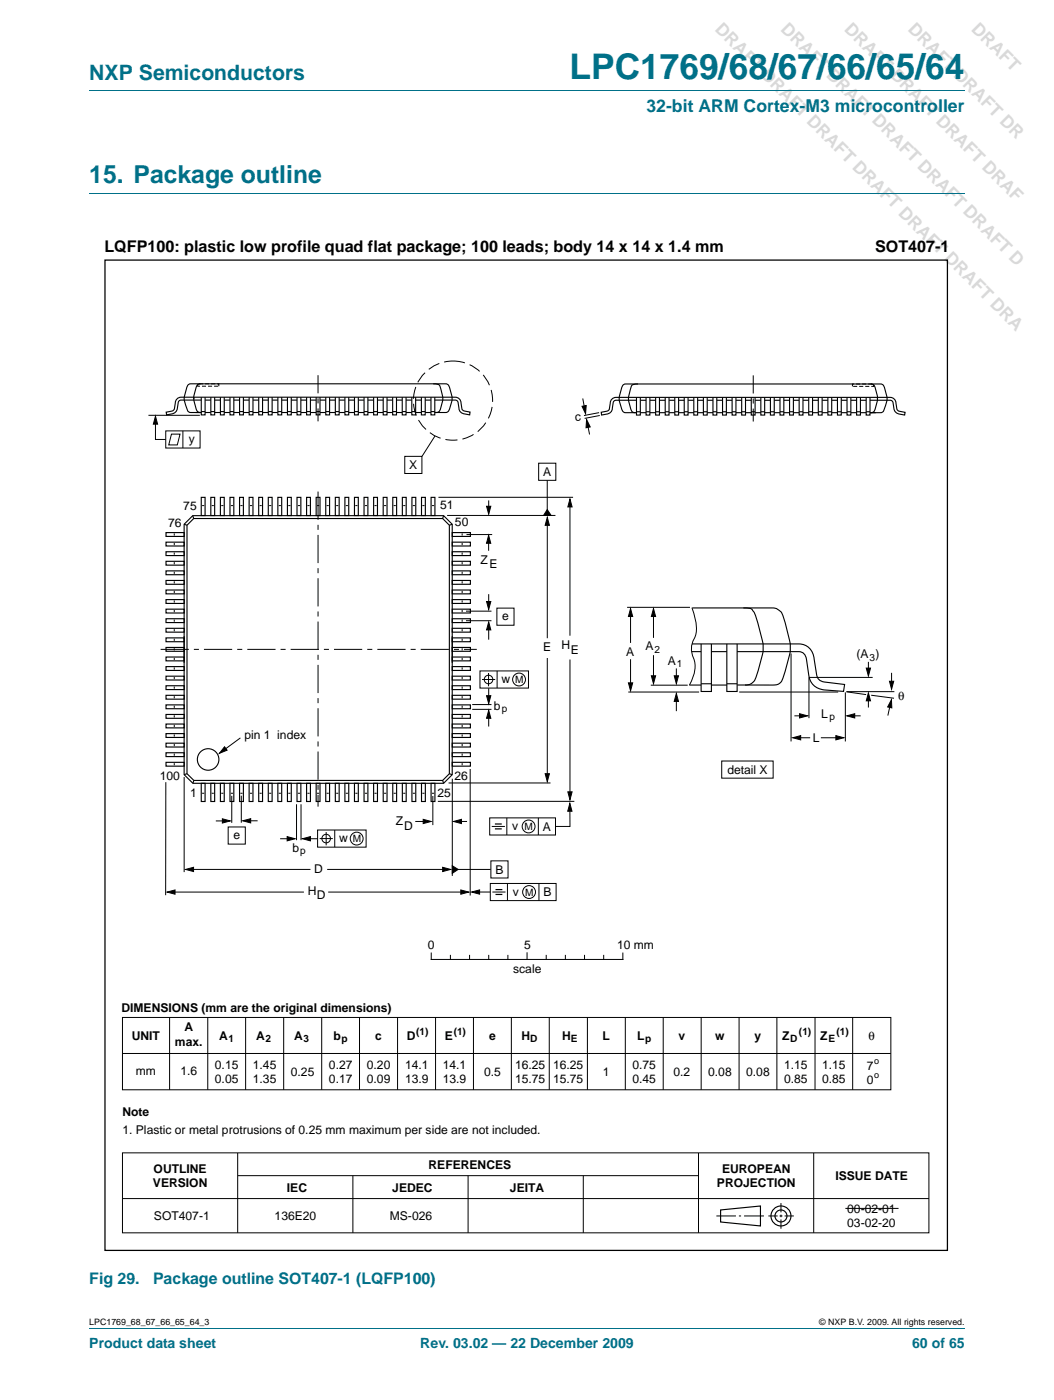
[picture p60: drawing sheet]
<svg xmlns="http://www.w3.org/2000/svg" width="210mm" height="279mm" viewBox="0 0 210 279" stroke-linecap="round" stroke-linejoin="round" font-family="sans-serif">
<defs><g id="words">
<text font-size="7" fill="#007088" x="113.6" y="15.8">LPC1769/68/67/66/65/64</text>
<text font-size="4.9" fill="#007088" x="17.8" y="36.6">15. Package outline</text>
<text font-size="4.2" fill="#007088" x="17.8" y="16">NXP Semiconductors</text>
<g font-size="3.5" fill="#d9d9d9">
<text x="142.5" y="6.1" transform="rotate(45 142.5 6.1)">DRAFT DRAFT DRAFT DRAFT DRAFT DRAFT DRA</text>
<text x="155.6" y="6.1" transform="rotate(45 155.6 6.1)">DRAFT DRAFT DRAFT DRAFT DRAFT D</text>
<text x="168.3" y="6.1" transform="rotate(45 168.3 6.1)">DRAFT DRAFT DRAFT DRAF</text>
<text x="180.9" y="6.1" transform="rotate(45 180.9 6.1)">DRAFT DRAFT DR</text>
</g>
<text font-size="3.5" fill="#007088" x="129" y="22.3">32-bit ARM Cortex-M3 microcontroller</text>
<g font-size="3.2">
<text x="20.8" y="50.3">LQFP100: plastic low profile quad flat package; 100 leads; body 14 x 14 x 1.4 mm</text>
<text x="174.6" y="50.4">SOT407-1</text>
</g>
<g font-size="3.2" fill="#007088">
<text x="17.8" y="256.3">Fig 29.</text>
<text x="30.5" y="256.3">Package outline SOT407-1 (LQFP100)</text>
</g>
<g font-size="2.8" fill="#007088">
<text x="17.8" y="269.1">Product data sheet</text>
<text x="83.8" y="269.1">Rev. 03.02 — 22 December 2009</text>
<text x="181.9" y="269.1">60 of 65</text>
</g>
<g font-size="2.4">
<text x="37.7" y="88.4">y</text>
<text x="114.7" y="84.1" transform="rotate(-4 114.7 84.1)">c</text>
<text x="81.6" y="93.7">X</text>
<text x="108.4" y="95">A</text>
<text x="36.6" y="101.8">75</text>
<text x="87.8" y="101.7">51</text>
<text x="33.5" y="105.2">76</text>
<text x="90.8" y="105.1">50</text>
<text x="95.8" y="112.5">Z</text>
<text x="97.6" y="113.3">E</text>
<text x="100.2" y="123.8">e</text>
<text x="108.3" y="129.9">E</text>
<text x="112" y="129.6">H</text>
<text x="113.9" y="130.5">E</text>
<text x="124.9" y="130.9">A</text>
<text x="128.8" y="129.8">A</text>
<text x="170.9" y="131.3">(A )</text>
<text x="100" y="136.3">w</text>
<text x="133.2" y="132.6">A</text>
<text x="98.5" y="141.7">b</text>
<text x="163.8" y="143.2">L</text>
<text x="179.1" y="139.7">θ</text>
<text x="48.7" y="147.5">pin 1 index</text>
<text x="162.1" y="148.1">L</text>
<text x="31.9" y="155.6">100</text>
<text x="90.7" y="155.7">26</text>
<text x="145.1" y="154.5">detail X</text>
<text x="37.9" y="159">1</text>
<text x="87.3" y="159">25</text>
<text x="46.6" y="167.5">e</text>
<text x="79" y="164.7">Z</text>
<text x="80.6" y="165.6">D</text>
<text x="102.2" y="165.7">v</text>
<text x="108.3" y="165.8">A</text>
<text x="58.3" y="170">b</text>
<text x="67.6" y="168.1">w</text>
<text x="61.4" y="178.6">H</text>
<text x="62.7" y="174.3">D</text>
<text x="63.2" y="179.5">D</text>
<text x="98.8" y="174.4">B</text>
<text x="102.3" y="178.7">v</text>
<text x="108.4" y="178.9">B</text>
<text x="85.4" y="189.5">0</text>
<text x="104.6" y="189.5">5</text>
<text x="123.1" y="189.5">10 mm</text>
<text x="102.4" y="194.2">scale</text>
<text x="24.2" y="201.9">DIMENSIONS (mm are the original dimensions)</text>
<text x="26.3" y="207.6">UNIT</text>
<text x="34.9" y="208.8">max.</text>
<text x="36.8" y="205.8">A</text>
<text x="43.7" y="207.6">A</text>
<text x="51.1" y="207.6">A</text>
<text x="58.7" y="207.6">A</text>
<text x="66.5" y="207.6">b</text>
<text x="74.8" y="207.6">c</text>
<text x="81.2" y="207.6">D</text>
<text x="88.7" y="207.6">E</text>
<text x="97.5" y="207.6">e</text>
<text x="104" y="207.6">H</text>
<text x="112.1" y="207.6">H</text>
<text x="120.2" y="207.6">L</text>
<text x="127.1" y="207.6">L</text>
<text x="135.4" y="207.6">v</text>
<text x="142.7" y="207.6">w</text>
<text x="150.5" y="207.6">y</text>
<text x="156" y="207.6">Z</text>
<text x="163.6" y="207.6">Z</text>
<text x="173.2" y="207.6">θ</text>
<text x="27.1" y="214.5">mm</text>
<text x="36" y="214.5">1.6</text>
<text x="42.9" y="213.3">0.15</text>
<text x="50.5" y="213.3">1.45</text>
<text x="58" y="214.8">0.25</text>
<text x="65.6" y="213.3">0.27</text>
<text x="73.2" y="213.3">0.20</text>
<text x="80.8" y="213.3">14.1</text>
<text x="88.3" y="213.3">14.1</text>
<text x="96.6" y="214.8">0.5</text>
<text x="102.8" y="213.3">16.25</text>
<text x="110.3" y="213.3">16.25</text>
<text x="120.3" y="214.7">1</text>
<text x="126.2" y="213.3">0.75</text>
<text x="134.4" y="214.7">0.2</text>
<text x="141.3" y="214.7">0.08</text>
<text x="148.9" y="214.7">0.08</text>
<text x="156.4" y="213.3">1.15</text>
<text x="164" y="213.3">1.15</text>
<text x="172.9" y="213.5">7</text>
<text x="42.9" y="216.2">0.05</text>
<text x="50.5" y="216.2">1.35</text>
<text x="65.6" y="216.2">0.17</text>
<text x="73.2" y="216.2">0.09</text>
<text x="80.8" y="216.2">13.9</text>
<text x="88.3" y="216.2">13.9</text>
<text x="102.8" y="216.2">15.75</text>
<text x="110.3" y="216.2">15.75</text>
<text x="126.2" y="216.2">0.45</text>
<text x="156.4" y="216.2">0.85</text>
<text x="164" y="216.2">0.85</text>
<text x="172.9" y="216.4">0</text>
<text x="24.4" y="222.8">Note</text>
<text x="24.4" y="226.4">1. Plastic or metal protrusions of 0.25 mm maximum per side are not included.</text>
<text x="85.5" y="233.3">REFERENCES</text>
<text x="30.5" y="237">VERSION</text>
<text x="30.6" y="234">OUTLINE</text>
<text x="57.2" y="237.9">IEC</text>
<text x="78.3" y="237.9">JEDEC</text>
<text x="101.7" y="237.9">JEITA</text>
<text x="143" y="237">PROJECTION</text>
<text x="144" y="234">EUROPEAN</text>
<text x="166.7" y="235.5">ISSUE DATE</text>
<text x="30.7" y="243.5">SOT407-1</text>
<text x="54.8" y="243.5">136E20</text>
<text x="77.8" y="243.5">MS-026</text>
<text x="169" y="242">00-02-01</text>
<text x="169" y="244.9">03-02-20</text>
</g>
<g font-size="2">
<text x="130.6" y="130.3">2</text>
<text x="173.4" y="131.8">3</text>
<text x="102.7" y="136.3">M</text>
<text x="135" y="133.1">1</text>
<text x="100.1" y="142.2">p</text>
<text x="165.4" y="143.7">p</text>
<text x="104.7" y="165.7">M</text>
<text x="59.9" y="170.5">p</text>
<text x="70.4" y="168.1">M</text>
<text x="104.7" y="178.7">M</text>
<text x="45.6" y="208">1</text>
<text x="53" y="208">2</text>
<text x="60.5" y="208">3</text>
<text x="68.1" y="208">p</text>
<text x="83" y="206.6">(1)</text>
<text x="90.5" y="206.6">(1)</text>
<text x="105.8" y="208">D</text>
<text x="113.9" y="208">E</text>
<text x="128.7" y="208">p</text>
<text x="157.6" y="208">D</text>
<text x="159.4" y="206.6">(1)</text>
<text x="165.3" y="208">E</text>
<text x="166.9" y="206.6">(1)</text>
</g>
<g font-size="1.8">
<text x="174.4" y="212.3">o</text>
<text x="174.4" y="215.2">o</text>
<text x="17.8" y="264.5">LPC1769_68_67_66_65_64_3</text>
<text x="163.4" y="264.5">© NXP B.V. 2009. All rights reserved.</text>
</g>
</g></defs>
<path d="M17.8 18.2h174.6M17.8 38.6h174.6M17.8 265.1h174.6" fill="none" stroke="#007088" stroke-width=".2"/>
<g fill="none" stroke="#000" stroke-width=".2">
<path d="M116.3 79.5l.4 2.5M29.6 82.9h10.3M31 83.7v4h2.1M33.1 86h6.8v3.4h-6.8zM34.2 86.6h1.7l-.5 2.2h-1.7zM36.5 86v3.4M80.7 91.1h3.5v3.4h-3.5zM86.8 87l-2.6 4.1M87.5 99.2h26.8M97.5 99.9v2.2M107.5 92.4h3.4v3.5h-3.4zM109.2 95.9v6.7"/>
<path d="M117.1 84.3l.5 2.4M119.5 82.4l-3 .5M119.6 82.9l-3 .6M34.8 106.5v.4M34.8 108.4v.4M34.8 110.3v.4M34.8 112.2v.4M34.8 114.1v.4M34.8 116v.4M34.8 117.9v.4M34.8 119.8v.5M40.3 100.9h.4"/>
<path d="M42.2 100.9h.5M44.1 100.9h.5M46 100.9h.5M48 100.9h.4M49.9 100.9h.4M51.8 100.9h.4M53.7 100.9h.4M55.6 100.9h.4M57.5 100.9h.4M59.4 100.9h.5M61.3 100.9h.5M63.2 100.9h.5"/>
<path d="M65.2 100.9h.4M67.1 100.9h.4M69 100.9h.4M70.9 100.9h.4M72.8 100.9h.4M74.7 100.9h.4M76.6 100.9h.4M78.5 100.9h.5M80.4 100.9h.5M82.3 100.9h.5M84.3 100.9h.4M86.2 100.9h.4"/>
<path d="M89.2 102.9h21.6M92.2 106.5v.4M92.2 108.4v.4M92.2 110.3v.4M92.2 112.2v.4M92.2 114.1v.4M92.2 116v.4M92.2 117.9v.4M92.2 119.8v.5M93.1 106.7h5.1M97.5 107.8v2.1M97.5 118.6v2.5"/>
<path d="M109.2 104.1v23.3M113.7 100.4v26.5M34.8 121.7v.5M34.8 123.6v.5M34.8 125.6v.4M34.8 127.5v.4M34.8 129.4v.4M34.8 131.3v.4M34.8 133.2v.4M34.8 135.1v.4M34.8 137v.5M34.8 138.9v.5"/>
<path d="M92.2 121.7v.5M92.2 123.6v.5M92.2 125.6v.4M92.2 127.5v.4M92.2 129.4v.4M92.2 131.3v.4M92.2 133.2v.4M92.2 135.1v.4M92.2 137v.5M92.2 138.9v.5M93 123.9h5M93 122h5"/>
<path d="M95.7 133.9h9.7v3.4h-9.7zM96.2 135.6h2.6M97.5 134.3v2.7M97.5 125.1v2.6M97.5 137.4v2.5M99.1 121.4h3.4v3.4h-3.4zM99.2 133.9v3.4M109.2 131.3v23.8M113.7 131.6v27.1M125.1 121.2h12.5M125.3 138.1h14.2M125.8 122v6.3"/>
<path d="M125.8 131.6v5.5M129.8 136.7h7.4M130.4 122v5.3M130.4 130.8v4.9M134.9 133.4v2.6M134.9 139.4v2.5M138 121.3l.4 1.1a6.8 6.8 0 0 1-.4 6.1 5 5 0 0 0 .5 3.4 6.5 6.5 0 0 1-1 4.8M147.5 138.1h19.7M157.8 130.4v17.6M168.6 138.2v9.8M173.2 132.1v1.9M173.2 139.3v1.9"/>
<path d="M173.8 138.7l4.5 .6M174.1 135.2h-12.7v8.1M177.9 134.3v2.5M178.4 138h-9.5l3.9 .6M33.1 156.1l-.1 22.6M34.8 140.8v.5M34.8 142.8v.4M34.8 144.7v.4M34.8 146.6v.4M34.8 148.5v.4M34.8 150.4v.4M34.8 152.3v.4"/>
<path d="M36.7 155.1v18.9M40.3 158.3h.4M42.2 158.3h.5M44.1 158.3h.5M46 158.3h.5M46.2 158.8v5.4M48 147.3l-3.9 2.8M48 158.3h.4M48.1 158.8v5.4M49.9 158.3h.4M51.8 158.3h.4M53.7 158.3h.4"/>
<path d="M55.6 158.3h.4M57.5 158.3h.4M59.4 158.3h.5M61.3 158.3h.5M63.2 158.3h.5M65.2 158.3h.4M67.1 158.3h.4M69 158.3h.4M70.9 158.3h.4M72.8 158.3h.4M74.7 158.3h.4M76.6 158.3h.4"/>
<path d="M78.5 158.3h.5M80.4 158.3h.5M82.3 158.3h.5M84.3 158.3h.4M86.2 158.3h.4M86.3 158.9v5.8M87.3 159.9h27.3M89.5 156.3h20.3M90.2 155.4v19.4M92.2 140.8v.5M92.2 142.8v.4M92.2 144.7v.4"/>
<path d="M92.2 146.6v.4M92.2 148.5v.4M92.2 150.4v.4M92.2 152.3v.4M93.8 153.5v25.2M94.2 140.6h3.8M94.2 141.6h3.8M97.5 142.7v2.3M144 151.9h10.2v3.4h-10.2zM158.5 142.9h2.2M159 147.2h2.6M163.8 147.2h3.7"/>
<path d="M169.6 142.9h2.1M177.7 140.2l-.6 2.6M34.3 178h26.3M38 173.5h23.9M43.1 163.8h2.1M45.5 165h3.4v3.5h-3.4zM49.2 163.8h2.2M55.9 167.4h2.5M59.2 160.5v7.2M60.1 160.5v7.2M61.2 167.4h2.2M63.4 165.6h9.6v3.5h-9.6z"/>
<path d="M63.8 167.4h2.6M65.1 166.1v2.6M65.3 173.5h23.7M65.5 178h27.2M66.8 165.6v3.5M82.8 163.9h2.6M90.8 173.5h7.1M91.1 163.9h2.1M95 178h2.8M97.7 163.2h13.1v3.4h-13.1zM97.8 176.3h13.1v3.4h-13.1zM97.9 171.8h3.4v3.4h-3.4z"/>
<path d="M98.1 164.9h2.6M98.2 178h2.6M101.1 163.2v3.4M101.2 176.3v3.4M107.4 163.2v3.4M107.5 176.3v3.4M113.7 161.3v3.6h-2.9M86 191.5h38.2M86 190.2v1.3M89.8 190.7v.8M93.7 190.7v.8M97.5 190.7v.8"/>
<path d="M101.3 190.7v.8M105.1 190.2v1.3M109 190.7v.8M112.8 190.7v.8M116.6 190.7v.8M120.4 190.7v.8M124.2 190.2v1.3M24.4 203.1h153.3v14.4h-153.3zM24.4 210.2h153.3M33.8 203.1v14.4M41.4 203.1v14.4M49 203.1v14.4"/>
<path d="M56.6 203.1v14.4M64.2 203.1v14.4M71.7 203.1v14.4M79.3 203.1v14.4M86.9 203v14.5M94.4 203.1v14.4M102 203.1v14.4M109.6 203.1v14.4M117.2 203.1v14.4M124.7 203.1v14.4M132.3 203.1v14.4M139.9 203.1v14.4"/>
<path d="M147.4 203v14.5M155 203.1v14.4M162.6 203.1v14.4M170.1 203.1v14.4M24.4 239.2h160.9M24.4 230.1h160.9v15.9h-160.9zM47.4 230.1v15.9M47.4 234.6h91.9M70.4 234.6v11.4M93.4 234.6v11.4M116.4 234.6v11.4M139.3 230.1v15.9"/>
<path d="M162.3 230.1v15.9M142.9 242.7h3.9M147.4 242.7h.4M148.4 242.7h4M153.3 242.7h1.8M155.5 242.7h.6M155.8 240.1v1.8M155.8 242.4v.5M155.8 243.4v1.8M156.5 242.7h1.9M168.6 241.2h10.6"/>
<circle cx="97.5" cy="135.6" r=".86"/>
<circle cx="103.5" cy="135.6" r="1.28"/>
<circle cx="65.1" cy="167.4" r=".86"/>
<circle cx="71.2" cy="167.4" r="1.28"/>
<circle cx="105.4" cy="164.9" r="1.28"/>
<circle cx="105.5" cy="178" r="1.28"/>
</g>
<g fill="none" stroke="#000" stroke-width=".23">
<path d="M40.1 99.3h.8v3.6h-.8zM42.1 99.3h.7v3.6h-.7zM44 99.3h.7v3.6h-.7zM45.9 99.3h.7v3.6h-.7zM47.8 99.3h.8v3.6h-.8zM49.7 99.3h.8v3.6h-.8zM51.6 99.3h.8v3.6h-.8zM53.5 99.3h.8v3.6h-.8zM55.4 99.3h.8v3.6h-.8zM57.3 99.3h.8v3.6h-.8zM59.3 99.3h.7v3.6h-.8zM61.2 99.3h.7v3.6h-.7z"/>
<path d="M63.1 99.3h.7v3.6h-.7zM65 99.3h.7v3.6h-.7zM66.9 99.3h.8v3.6h-.8zM68.8 99.3h.8v3.6h-.8zM70.7 99.3h.8v3.6h-.8zM72.6 99.3h.8v3.6h-.8zM74.5 99.3h.8v3.6h-.8zM76.4 99.3h.8v3.6h-.8zM78.4 99.3h.7v3.6h-.7zM80.3 99.3h.7v3.6h-.7zM82.2 99.3h.7v3.6h-.7zM84.1 99.3h.7l.1 3.6h-.8z"/>
<path d="M86 99.3h.8v3.6h-.8zM33.1 119.7h3.6v.7h-3.6zM33.1 117.8h3.6v.7h-3.6zM33.1 115.8h3.6v.8h-3.6zM33.1 113.9h3.6v.8h-3.6zM33.1 112h3.6v.8h-3.6zM33.1 110.1h3.6v.8h-3.6zM33.1 108.2h3.6v.8h-3.6zM33.1 106.3h3.6v.8h-3.6zM90.2 119.7h3.6v.7h-3.6zM90.2 117.8h3.6v.7h-3.6zM90.2 115.8h3.6v.8h-3.6z"/>
<path d="M90.2 113.9h3.6v.8h-3.6zM90.2 112h3.6v.8h-3.6zM90.2 110.1h3.6v.8h-3.6zM90.2 108.2h3.6v.8h-3.6zM90.2 106.3h3.6v.8h-3.6zM33.1 138.8h3.6v.7h-3.6zM33.1 136.9h3.6v.7h-3.6zM33.1 134.9h3.6v.8h-3.6zM33.1 133h3.6v.8h-3.6zM33.1 131.1h3.6v.8h-3.6zM33.1 129.2h3.6v.8h-3.6zM33.1 127.3h3.6v.8h-3.6z"/>
<path d="M33.1 125.4h3.6v.8h-3.6zM33.1 123.5h3.6v.8l-3.6-.1zM33.1 121.6h3.6v.7h-3.6zM90.2 138.8h3.6v.7h-3.6zM90.2 136.9h3.6v.7h-3.6zM90.2 134.9h3.6v.8h-3.6zM90.2 133h3.6v.8h-3.6zM90.2 131.1h3.6v.8h-3.6zM90.2 129.2h3.6v.8h-3.6zM90.2 127.3h3.6v.8h-3.6zM90.2 125.4h3.6v.8h-3.6zM90.2 123.5h3.6v.7l-3.6 .1z"/>
<path d="M90.2 121.6h3.6v.7h-3.6zM33.1 152.1h3.6v.8h-3.6zM33.1 150.2h3.6v.8h-3.6zM33.1 148.3h3.6v.8h-3.6zM33.1 146.4h3.6v.8h-3.6zM33.1 144.5h3.6v.8h-3.6zM33.1 142.6h3.6v.8h-3.6zM33.1 140.7h3.6v.7h-3.6zM40.1 156.3h.8v3.7h-.8zM42.1 156.3h.7v3.7h-.7zM44 156.3h.7v3.7h-.7zM45.9 156.3h.7v3.7h-.7z"/>
<path d="M47.8 156.3h.8v3.7h-.8zM49.7 156.3h.8v3.7h-.8zM51.6 156.3h.8v3.7h-.8zM53.5 156.3h.8v3.7h-.8zM55.4 156.3h.8v3.7h-.8zM57.3 156.3h.8v3.7h-.8zM59.2 156.3h.8v3.7h-.7zM61.2 156.3h.7v3.7h-.7zM63.1 156.3h.7v3.7h-.7zM65 156.3h.7v3.7h-.7zM66.9 156.3h.8v3.7h-.8zM68.8 156.3h.8v3.7h-.8z"/>
<path d="M70.7 156.3h.8v3.7h-.8zM72.6 156.3h.8v3.7h-.8zM74.5 156.3h.8v3.7h-.8zM76.4 156.3h.8v3.7h-.8zM78.4 156.3h.7v3.7h-.7zM80.3 156.3h.7v3.7h-.7zM82.2 156.3h.7v3.7h-.7zM84.1 156.3h.8l-.1 3.7h-.7zM86 156.3h.8v3.7h-.8zM90.2 152.1h3.6v.8h-3.6zM90.2 150.2h3.6v.8h-3.6zM90.2 148.3h3.6v.8h-3.6z"/>
<path d="M90.2 146.4h3.6v.8h-3.6zM90.2 144.5h3.6v.8h-3.6zM90.2 142.6h3.6v.8h-3.6zM90.2 140.7h3.6v.7h-3.6zM143.7 241.5l8-.8v4l-8-.8z"/>
<circle cx="155.8" cy="242.7" r="1.99"/>
<circle cx="155.8" cy="242.7" r="1.2"/>
</g>
<path d="M63.4 98.1v62.9M32 129.6h63.1" fill="none" stroke="#000" stroke-width=".2" stroke-dasharray="5.6 1 1 1" stroke-linecap="butt"/>
<g fill="#000" stroke="#000" stroke-width=".2">
<path d="M31 83.1l.4 1.6h-.8zM116.1 81.1l.8-.2-.1 1.7zM117 83.7l.7 1.5-.8 .2zM97.5 106.8l.4 1.6h-.9zM97.1 101h.8l-.4 1.6zM109.2 103.3l.4 1.5h-.9zM109.2 101.7l.7 1.2h-1.5zM113.7 99.6l.4 1.6h-.8zM97.5 124.1l.4 1.6h-.8zM97.1 138.8h.8l-.4 1.6zM97.1 120h.8l-.4 1.6zM125.8 121.5l.4 1.5h-.8z"/>
<path d="M125.4 136.3h.8l-.4 1.6zM130.4 121.5l.4 1.5h-.9zM129.9 134.9h.9l-.4 1.6zM134.9 138.4l.4 1.6h-.8zM134.5 134.9h.8l-.4 1.6zM173.2 138.3l.5 1.6h-.9zM172.8 133.3h.9l-.5 1.6zM177.4 136h.9l-.4 1.5zM44.8 149l.5 .7-1.5 .6zM97.5 141.8l.4 1.5h-.8zM108.7 154.4h.9l-.4 1.6zM113.3 158h.8l-.4 1.6z"/>
<path d="M159.5 142.4l1.6 .5-1.6 .4zM158.1 147.2l1.6-.4v.9zM166.7 146.8l1.6 .4-1.6 .5zM168.9 142.9l1.6-.5v.9zM177.8 139.6l.1 1.7-.8-.2zM33.3 178l1.6-.4v.9zM37 173.5l1.6-.4v.8zM44.4 163.4l1.5 .4-1.5 .5zM48.4 163.8l1.6-.4v.8zM57.3 167l1.6 .4-1.6 .4zM60.3 167.4l1.6-.4v.8zM84.4 163.5l1.6 .4-1.6 .5z"/>
<path d="M88.3 173.1l1.6 .4-1.6 .4zM90.2 172.8l1.2 .7-1.2 .8zM91.9 177.6l1.6 .4-1.6 .5zM90.5 163.9l1.6-.4v.9zM94.1 178l1.6-.4v.8zM113.7 160.3l.4 1.6h-.8z"/>
</g>
<circle cx="90.4" cy="80" r="7.9" fill="none" stroke="#000" stroke-width=".2" stroke-dasharray="2.4 1" stroke-linecap="butt"/>
<path d="M98.7 164.4h1.4M98.7 165.4h1.4M98.8 177.5h1.4M98.8 178.5h1.4" fill="none" stroke="#000" stroke-width=".24"/>
<g fill="none" stroke="#000" stroke-width=".22">
<path d="M38.7 79.3a5.4 5.4 0 0 0 .8 2.9l.5 .1M40 76.6a.75 .75 0 0 0-.8 .6l-.5 1.9v.6M40.1 79.3v3.5h.8v-3.5M40.2 79.8l-4.4 .1a2.9 2.9 0 0 0-.5 1.9 1.29 1.29 0 0 1-1.1 .8l-1 .2-.1-.5 1.4-.3a2.41 2.41 0 0 0 .5-1.9 1.15 1.15 0 0 1 1.1-.8h54.7a1.15 1.15 0 0 1 1.2 1.1l.2 1.4 .5 .2 1.1 .2-.1 .6a2.13 2.13 0 0 1-2.1-1 2.74 2.74 0 0 0-.5-1.9l-4.4-.1M40.9 79.8h1.1M42.1 79.3v3.5h.7v-3.5M42.8 79.8h1.2M44 79.3v3.5h.7v-3.5M44.8 79.8h1.1M45.9 79.3v3.5h.7v-3.5M46.7 79.8h1.1M47.8 79.3v3.5h.8v-3.5"/>
<path d="M48.6 79.8h1.1M49.7 79.3v3.5h.8v-3.5M50.5 79.8h1.1M51.6 79.3v3.5h.8v-3.5M52.4 79.8h1.1M53.5 79.3v3.5h.8v-3.5M54.3 79.8h1.1M55.4 79.3v3.5h.8v-3.5M56.2 79.8h1.1M57.3 79.3v3.5h.8v-3.5M58.1 79.8h1.1M59.3 79.3v3.5h.7v-3.5"/>
<path d="M60 79.8h1.1M61.2 79.3v3.5h.7v-3.5M61.9 79.8h1.1M63.1 79.3v3.5h.7v-3.5M63.8 79.8h1.2M65 79.3v3.5h.7v-3.5M65.8 79.8h1.1M66.9 79.3v3.5h.8v-3.5M67.7 79.8h1.1M68.8 79.3v3.5h.8v-3.5M69.6 79.8h1.1M70.7 79.3v3.5h.8v-3.5"/>
<path d="M71.5 79.8h1.1M72.6 79.3v3.5h.8v-3.5M73.4 79.8h1.1M74.5 79.3v3.5h.8v-3.5M75.3 79.8h1.1M76.4 79.3v3.5h.8v-3.5M77.2 79.8h1.1M78.3 79.3v3.5h.8v-3.5M79.1 79.8h1.1M80.2 79.3v3.5h.8v-3.5M81 79.8h1.1M82.1 79.3v3.5h.8v-3.5"/>
<path d="M82.9 79.8h1.1M84.1 79.3v3.5h.7v-3.5M84.8 79.8h1.1M86 79.3v3.5h.7v-3.5M86.4 76.6h.5a.81 .81 0 0 1 .9 .6 5 5 0 0 1-.3 5l-.5 .1M127 79.3v3.5h.7v-3.5M127 79.9l-4.4 .1a2.73 2.73 0 0 0-.5 1.9 1.26 1.26 0 0 1-1.1 .7l-1 .2-.1-.5 1.4-.3a2.47 2.47 0 0 0 .5-1.9 1.15 1.15 0 0 1 1.1-.8h54.7a1.15 1.15 0 0 1 1.1 1.2l.3 1.3 .5 .3 1.1 .2-.1 .5a2.12 2.12 0 0 1-2.1-.9 2.89 2.89 0 0 0-.5-1.9l-4.4-.1M127.3 76.6l-.5 .1a.81 .81 0 0 0-.9 .5 5 5 0 0 0 .3 5l.5 .2M127.8 79.9h1.1M128.9 79.3v3.5h.7v-3.5M129.7 79.9h1.1M130.8 79.3v3.5h.8v-3.5"/>
<path d="M131.6 79.9h1.1M132.7 79.3v3.5h.8v-3.5M133.5 79.9h1.1M134.6 79.3v3.5h.8v-3.5M135.4 79.9h1.1M136.5 79.3v3.5h.8v-3.5M137.3 79.9h1.1M138.4 79.3v3.5h.8v-3.5M139.2 79.9h1.1M140.3 79.3v3.5h.8v-3.5M141.1 79.9h1.1M142.2 79.3v3.5h.8v-3.5"/>
<path d="M143 79.9h1.1M144.1 79.3v3.5h.8v-3.5M144.9 79.9h1.1M146 79.3v3.5h.8v-3.5M146.8 79.9h1.1M148 79.3v3.5h.7v-3.5M148.7 79.9h1.2M149.9 79.3v3.5h.7v-3.5M150.7 79.9h1.1M151.8 79.3v3.5h.7v-3.5M152.6 79.9h1.1M153.7 79.3v3.5h.7v-3.5"/>
<path d="M154.5 79.9h1.1M155.6 79.3v3.5h.8v-3.5M156.4 79.9h1.1M157.5 79.3v3.5h.8v-3.5M158.3 79.9h1.1M159.4 79.3v3.5h.8v-3.5M160.2 79.9h1.1M161.3 79.3v3.5h.8v-3.5M162.1 79.9h1.1M163.2 79.3v3.5h.8v-3.5M164 79.9h1.1M165.1 79.3v3.5h.8v-3.5"/>
<path d="M165.9 79.9h1.1M167.1 79.3v3.5h.7v-3.5M167.8 79.9h1.1M169 79.3v3.5h.7v-3.5M169.7 79.9h1.2M170.9 79.3v3.5h.7v-3.5M171.7 79.9h1.1M172.8 79.3v3.5h.8v-3.5M173.7 76.6a.75 .75 0 0 1 .8 .6l.5 1.9v.6M175 79.3a5.4 5.4 0 0 1-.8 2.9l-.5 .2M39 82.3h1.2h-1.6a1.08 1.08 0 0 1-1.4-1.1 3.8 3.8 0 0 1-.1-3.4 1.23 1.23 0 0 1 .7-1.2h51a.74 .74 0 0 1 .8 .6l.2 .6a4.3 4.3 0 0 1-.5 4.4l-.5 .1h-2.1h.2M40.1 82.1h.8"/>
<path d="M40.9 82.3h1.1M42.1 82.1h.7M42.8 82.3h1.2M44 82.1h.7M44.7 82.3h1.2M45.9 82.1h.7M46.6 82.3h1.2M47.8 82.1h.8M48.5 82.3h1.2M49.7 82.1h.8M50.5 82.3h1.1M51.6 82.1h.8"/>
<path d="M52.4 82.3h1.1M53.5 82.1h.8M54.3 82.3h1.1M55.4 82.1h.8M56.2 82.3h1.1M57.3 82.1h.8M58.1 82.3h1.1M59.3 82.1h.7M60 82.3h1.2M61.2 82.1h.7M61.9 82.3h1.2M63.1 82.1h.7"/>
<path d="M63.8 82.3h1.2M65 82.1h.7M65.7 82.3h1.2M66.9 82.1h.8M67.7 82.3h1.1M68.8 82.1h.8M69.6 82.3h1.1M70.7 82.1h.8M71.5 82.3h1.1M72.6 82.1h.8M73.4 82.3h1.1M74.5 82.1h.8"/>
<path d="M75.3 82.3h1.1M76.4 82.1h.8M77.2 82.3h1.1M78.3 82.1h.8M79.1 82.3h1.1M80.2 82.1h.8M81 82.3h1.1M82.1 82.1h.8M82.9 82.3h1.2M84.1 82.1h.7M84.8 82.3h1.2M86 82.1h.7"/>
<path d="M126.8 82.4h.2h-2.1a.75 .75 0 0 1-.8-.6l-.2-.6a4.5 4.5 0 0 1 .2-4 1.04 1.04 0 0 1 1.4-.6h50.1a.74 .74 0 0 1 .8 .6l.2 .6a4.3 4.3 0 0 1-.2 4 .91 .91 0 0 1-1.3 .6h-1.6h1.2M127 82.2h.7M127.7 82.4h1.2M128.9 82.2h.7M129.6 82.4h1.2M130.8 82.2h.8M131.6 82.4h1.1M132.7 82.2h.8M133.5 82.4h1.1M134.6 82.2h.8M135.4 82.4h1.1M136.5 82.2h.8"/>
<path d="M137.3 82.4h1.1M138.4 82.2h.8M139.2 82.4h1.1M140.3 82.2h.8M141.1 82.4h1.1M142.2 82.2h.8M143 82.4h1.1M144.1 82.2h.8M144.9 82.4h1.2M146 82.2h.8M146.8 82.4h1.2M148 82.2h.7"/>
<path d="M148.7 82.4h1.2M149.9 82.2h.7M150.6 82.4h1.2M151.8 82.2h.7M152.5 82.4h1.2M153.7 82.2h.7M154.5 82.4h1.1M155.6 82.2h.8M156.4 82.4h1.1M157.5 82.2h.8M158.3 82.4h1.1M159.4 82.2h.8"/>
<path d="M160.2 82.4h1.1M161.3 82.2h.8M162.1 82.4h1.1M163.2 82.2h.8M164 82.4h1.2M165.1 82.2h.8M165.9 82.4h1.2M167.1 82.2h.7M167.8 82.4h1.2M169 82.2h.7M169.7 82.4h1.2M170.9 82.2h.7"/>
<path d="M171.7 82.4h1.1M172.8 82.2h.8M36.7 104.6l.6 .2M38.4 102.9l.2 .6M38.6 103.5h49.7l1.3 1.3v49.6l-1.3 1.4h-49.6l-1.4-1.4v-49.6zM88.5 102.9l-.2 .6M90.2 104.6l-.6 .2M36.7 126.9v27.7l1.8 1.7h50l1.7-1.7v-27.7M36.7 132.3v-27.7l1.8-1.7h50l1.7 1.7v27.7M137.6 136.7h2.3M138 130h1.9M138 128.5h21.3a3.1 3.1 0 0 1 3.1 3.1l.5 3a1.65 1.65 0 0 0 1.5 1.5l4.1 .5-.2 1.4-3.9-.3a3.3 3.3 0 0 1-3.1-3.1l-.4-3a1.59 1.59 0 0 0-1.6-1.6h-12.3"/>
<path d="M138.1 121.3h13.9a7.6 7.6 0 0 1 3.2 .3 2.2 2.2 0 0 1 1.1 1.7 20.5 20.5 0 0 1 1.4 6.5l-1.1 4.1a3.7 3.7 0 0 1-1.3 2.6l-1.3 .2h-6.9M139.9 128.5v9.5h2v-9.5M139.9 136.5h2M141.9 136.7h3.1M141.9 130h3.1M145 128.5v9.5h2v-9.5M145 136.5h2M148.3 121.3a1.68 1.68 0 0 1 1.9 .6 14 14 0 0 1 1.6 4.7 7.2 7.2 0 0 1 0 5.2l-.6 2a3.8 3.8 0 0 1-1.3 2.6l-1.3 .3M37.3 154.4l-.6 .2M38.7 155.8l-.2 .5M88.3 155.8l.2 .5M89.6 154.4l.6 .2"/>
<circle cx="41.5" cy="151.6" r="2.15"/>
</g>
<path d="M63.4 74.9v9.2M150.3 74.9v9.2" fill="none" stroke="#000" stroke-width=".2" stroke-dasharray="3.6 1 1 1" stroke-linecap="butt"/>
<path d="M39.4 76.6h4.3v.5h-4.3zM170 76.6h4.3v.5h-4.3z" fill="none" stroke="#000" stroke-width=".2" stroke-dasharray=".8 .4" stroke-linecap="butt"/>
<path d="M20.9 51.9h168.1v197.6h-168.1z" fill="none" stroke="#000" stroke-width=".25"/>
<use href="#words"/>
</svg>
